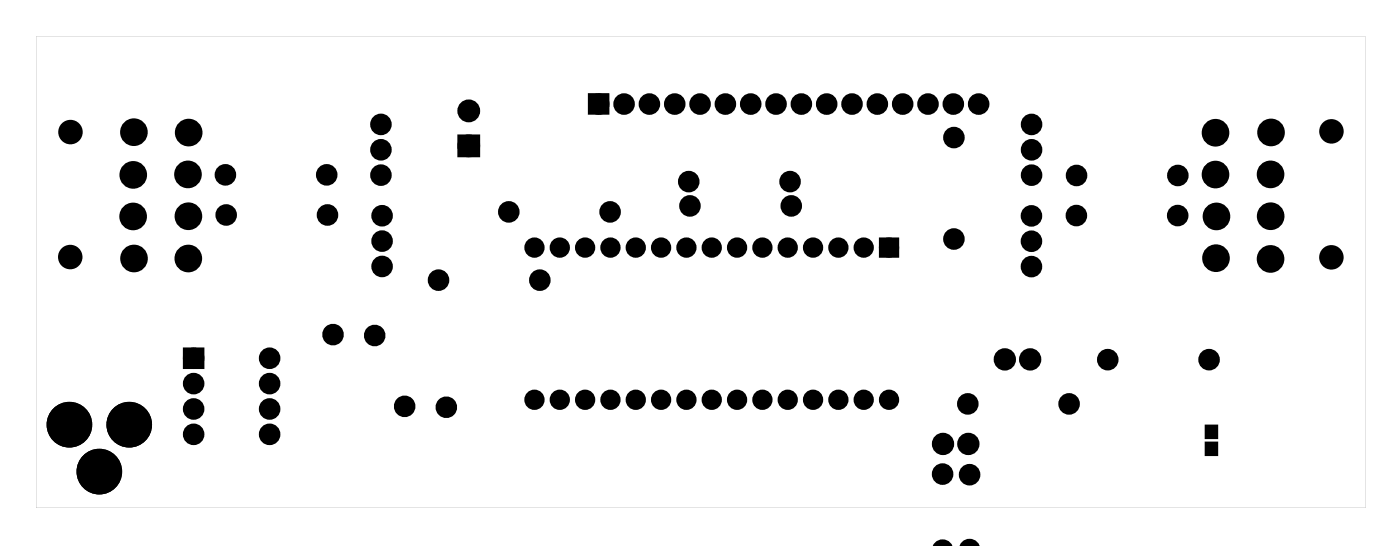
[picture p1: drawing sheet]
<svg xmlns="http://www.w3.org/2000/svg" width="140mm" height="55mm" viewBox="0 0 140 55" stroke-linecap="round" stroke-linejoin="round" font-family="sans-serif">
<g fill="#000">
<path d="M46.2 13.8h1.6v1.6h-1.6zM59.3 9.7h1.4v1.4h-1.4zM18.7 35.2h1.4v1.4h-1.4zM88.5 24.1h1.3v1.4h-1.3zM120.9 44.3h1.1v1.2h-1.1zM120.9 42.6h1.1v1.2h-1.1z"/>
<path d="M3.6 3.6h133.3v47.3h-133.3zM3.6 3.6v47.3h133.3v-47.3z"/>
</g>
<g fill="none" stroke="#000" stroke-width=".76" stroke-linecap="butt">
<path d="M46.2 13.8h1.6v1.6h-1.6zM59.3 9.7h1.4v1.4h-1.4zM18.7 35.2h1.4v1.4h-1.4zM94 54.7a.67 .67 0 0 1 1.1 0M96.6 54.7a.69 .69 0 0 1 .6-.4 .69 .69 0 0 1 .7 .4"/>
<circle cx="13.4" cy="17.5" r="1"/>
<circle cx="13.4" cy="13.2" r="1"/>
<circle cx="18.9" cy="17.5" r="1"/>
<circle cx="18.9" cy="13.3" r="1"/>
<circle cx="22.6" cy="17.5" r=".7"/>
<circle cx="32.8" cy="17.5" r=".7"/>
<circle cx="38.2" cy="12.5" r=".7"/>
<circle cx="38.2" cy="15" r=".7"/>
<circle cx="38.2" cy="17.5" r=".7"/>
<circle cx="47" cy="14.6" r=".76"/>
<circle cx="47" cy="11.1" r=".76"/>
<circle cx="60" cy="10.4" r=".7"/>
<circle cx="62.6" cy="10.4" r=".7"/>
<circle cx="65.1" cy="10.4" r=".7"/>
<circle cx="67.7" cy="10.4" r=".7"/>
<circle cx="69.1" cy="18.2" r=".7"/>
<circle cx="70.2" cy="10.4" r=".7"/>
<circle cx="72.7" cy="10.4" r=".7"/>
<circle cx="75.3" cy="10.4" r=".7"/>
<circle cx="77.8" cy="10.4" r=".7"/>
<circle cx="79.2" cy="18.2" r=".7"/>
<circle cx="80.4" cy="10.4" r=".7"/>
<circle cx="82.9" cy="10.4" r=".7"/>
<circle cx="85.4" cy="10.4" r=".7"/>
<circle cx="88" cy="10.4" r=".7"/>
<circle cx="90.5" cy="10.4" r=".7"/>
<circle cx="93.1" cy="10.4" r=".7"/>
<circle cx="95.6" cy="10.4" r=".7"/>
<circle cx="95.7" cy="13.8" r=".7"/>
<circle cx="98.1" cy="10.4" r=".7"/>
<circle cx="103.5" cy="15" r=".7"/>
<circle cx="103.5" cy="12.5" r=".7"/>
<circle cx="103.5" cy="17.5" r=".7"/>
<circle cx="108" cy="17.6" r=".7"/>
<circle cx="118.1" cy="17.6" r=".7"/>
<circle cx="121.9" cy="17.5" r="1"/>
<circle cx="121.9" cy="13.3" r="1"/>
<circle cx="127.4" cy="17.5" r="1"/>
<circle cx="127.5" cy="13.3" r="1"/>
<circle cx="13.4" cy="21.7" r="1"/>
<circle cx="13.4" cy="25.9" r="1"/>
<circle cx="18.9" cy="25.9" r="1"/>
<circle cx="18.9" cy="21.7" r="1"/>
<circle cx="19.4" cy="38.4" r=".7"/>
<circle cx="19.4" cy="35.9" r=".7"/>
<circle cx="22.7" cy="21.5" r=".7"/>
<circle cx="27" cy="38.4" r=".7"/>
<circle cx="27" cy="35.9" r=".7"/>
<circle cx="32.8" cy="21.5" r=".7"/>
<circle cx="33.4" cy="33.5" r=".7"/>
<circle cx="37.6" cy="33.6" r=".7"/>
<circle cx="38.3" cy="21.6" r=".7"/>
<circle cx="38.3" cy="24.1" r=".7"/>
<circle cx="38.3" cy="26.7" r=".7"/>
<circle cx="44" cy="28.1" r=".7"/>
<circle cx="51" cy="21.2" r=".7"/>
<circle cx="54.1" cy="28.1" r=".7"/>
<circle cx="61.2" cy="21.2" r=".7"/>
<circle cx="69.2" cy="20.6" r=".7"/>
<circle cx="79.4" cy="20.6" r=".7"/>
<circle cx="95.7" cy="23.9" r=".7"/>
<circle cx="100.8" cy="36" r=".74"/>
<circle cx="103.3" cy="36" r=".74"/>
<circle cx="103.4" cy="21.6" r=".7"/>
<circle cx="103.4" cy="24.2" r=".7"/>
<circle cx="103.4" cy="26.7" r=".7"/>
<circle cx="108" cy="21.6" r=".7"/>
<circle cx="111.1" cy="36" r=".7"/>
<circle cx="118.1" cy="21.6" r=".7"/>
<circle cx="121.3" cy="36" r=".7"/>
<circle cx="122" cy="25.9" r="1"/>
<circle cx="122" cy="21.7" r="1"/>
<circle cx="127.4" cy="25.9" r="1"/>
<circle cx="127.4" cy="21.7" r="1"/>
<circle cx="19.4" cy="43.5" r=".7"/>
<circle cx="19.4" cy="41" r=".7"/>
<circle cx="27" cy="41" r=".7"/>
<circle cx="27" cy="43.5" r=".7"/>
<circle cx="40.6" cy="40.7" r=".7"/>
<circle cx="44.8" cy="40.8" r=".7"/>
<circle cx="94.5" cy="47.5" r=".7"/>
<circle cx="94.6" cy="44.5" r=".74"/>
<circle cx="97.1" cy="40.4" r=".7"/>
<circle cx="97.1" cy="44.5" r=".74"/>
<circle cx="97.2" cy="47.5" r=".7"/>
<circle cx="107.2" cy="40.4" r=".7"/>
</g>
<g fill="#000">
<path d="M93.8 54.7a.91 .91 0 0 1 1.4 0z" fill-rule="evenodd"/>
<path d="M96.5 54.7a.82 .82 0 0 1 1.4 0z" fill-rule="evenodd"/>
<circle cx="7.1" cy="13.2" r="1.1"/>
<circle cx="13.4" cy="17.5" r="1"/>
<circle cx="13.4" cy="13.2" r="1"/>
<circle cx="18.9" cy="17.5" r="1"/>
<circle cx="18.9" cy="13.3" r="1"/>
<circle cx="22.6" cy="17.5" r=".7"/>
<circle cx="32.8" cy="17.5" r=".7"/>
<circle cx="38.2" cy="17.5" r=".7"/>
<circle cx="38.2" cy="15" r=".7"/>
<circle cx="38.2" cy="12.5" r=".7"/>
<circle cx="47" cy="11.1" r=".76"/>
<circle cx="47" cy="14.6" r=".76"/>
<circle cx="60" cy="10.4" r=".7"/>
<circle cx="62.6" cy="10.4" r=".7"/>
<circle cx="65.1" cy="10.4" r=".7"/>
<circle cx="67.7" cy="10.4" r=".7"/>
<circle cx="69.1" cy="18.2" r=".7"/>
<circle cx="70.2" cy="10.4" r=".7"/>
<circle cx="72.7" cy="10.4" r=".7"/>
<circle cx="75.3" cy="10.4" r=".7"/>
<circle cx="77.8" cy="10.4" r=".7"/>
<circle cx="79.2" cy="18.2" r=".7"/>
<circle cx="80.4" cy="10.4" r=".7"/>
<circle cx="82.9" cy="10.4" r=".7"/>
<circle cx="85.4" cy="10.4" r=".7"/>
<circle cx="88" cy="10.4" r=".7"/>
<circle cx="90.5" cy="10.4" r=".7"/>
<circle cx="93.1" cy="10.4" r=".7"/>
<circle cx="95.6" cy="10.4" r=".7"/>
<circle cx="95.7" cy="13.8" r=".7"/>
<circle cx="98.1" cy="10.4" r=".7"/>
<circle cx="103.5" cy="12.5" r=".7"/>
<circle cx="103.5" cy="17.5" r=".7"/>
<circle cx="103.5" cy="15" r=".7"/>
<circle cx="108" cy="17.6" r=".7"/>
<circle cx="118.1" cy="17.6" r=".7"/>
<circle cx="121.9" cy="17.5" r="1"/>
<circle cx="121.9" cy="13.3" r="1"/>
<circle cx="127.4" cy="17.5" r="1"/>
<circle cx="127.5" cy="13.3" r="1"/>
<circle cx="133.5" cy="13.2" r="1.1"/>
<circle cx="7" cy="25.7" r="1.1"/>
<circle cx="13.4" cy="21.7" r="1"/>
<circle cx="13.4" cy="25.9" r="1"/>
<circle cx="18.9" cy="25.9" r="1"/>
<circle cx="18.9" cy="21.7" r="1"/>
<circle cx="19.4" cy="38.4" r=".7"/>
<circle cx="19.4" cy="35.9" r=".7"/>
<circle cx="22.7" cy="21.5" r=".7"/>
<circle cx="27" cy="35.9" r=".7"/>
<circle cx="27" cy="38.4" r=".7"/>
<circle cx="32.8" cy="21.5" r=".7"/>
<circle cx="33.4" cy="33.5" r=".7"/>
<circle cx="37.6" cy="33.6" r=".7"/>
<circle cx="38.3" cy="24.1" r=".7"/>
<circle cx="38.3" cy="21.6" r=".7"/>
<circle cx="38.3" cy="26.7" r=".7"/>
<circle cx="44" cy="28.1" r=".7"/>
<circle cx="51" cy="21.2" r=".7"/>
<circle cx="53.6" cy="24.8" r=".67"/>
<circle cx="54.1" cy="28.1" r=".7"/>
<circle cx="56.1" cy="24.8" r=".67"/>
<circle cx="58.7" cy="24.8" r=".67"/>
<circle cx="61.2" cy="21.2" r=".7"/>
<circle cx="61.2" cy="24.8" r=".67"/>
<circle cx="63.8" cy="24.8" r=".67"/>
<circle cx="66.3" cy="24.8" r=".67"/>
<circle cx="68.8" cy="24.8" r=".67"/>
<circle cx="69.2" cy="20.6" r=".7"/>
<circle cx="71.4" cy="24.8" r=".67"/>
<circle cx="73.9" cy="24.8" r=".67"/>
<circle cx="76.5" cy="24.8" r=".67"/>
<circle cx="79" cy="24.8" r=".67"/>
<circle cx="79.4" cy="20.6" r=".7"/>
<circle cx="81.5" cy="24.8" r=".67"/>
<circle cx="84.1" cy="24.8" r=".67"/>
<circle cx="86.6" cy="24.8" r=".67"/>
<circle cx="89.2" cy="24.8" r=".67"/>
<circle cx="95.7" cy="23.9" r=".7"/>
<circle cx="100.8" cy="36" r=".74"/>
<circle cx="103.3" cy="36" r=".74"/>
<circle cx="103.4" cy="24.2" r=".7"/>
<circle cx="103.4" cy="21.6" r=".7"/>
<circle cx="103.4" cy="26.7" r=".7"/>
<circle cx="108" cy="21.6" r=".7"/>
<circle cx="111.1" cy="36" r=".7"/>
<circle cx="118.1" cy="21.6" r=".7"/>
<circle cx="121.3" cy="36" r=".7"/>
<circle cx="122" cy="25.9" r="1"/>
<circle cx="122" cy="21.7" r="1"/>
<circle cx="127.4" cy="25.9" r="1"/>
<circle cx="127.4" cy="21.7" r="1"/>
<circle cx="133.5" cy="25.8" r="1.1"/>
<circle cx="7" cy="42.5" r="1.83"/>
<circle cx="10" cy="47.2" r="1.83"/>
<circle cx="13" cy="42.5" r="1.83"/>
<circle cx="19.4" cy="41" r=".7"/>
<circle cx="19.4" cy="43.5" r=".7"/>
<circle cx="27" cy="43.5" r=".7"/>
<circle cx="27" cy="41" r=".7"/>
<circle cx="40.6" cy="40.7" r=".7"/>
<circle cx="44.8" cy="40.8" r=".7"/>
<circle cx="53.6" cy="40" r=".67"/>
<circle cx="56.1" cy="40" r=".67"/>
<circle cx="58.7" cy="40" r=".67"/>
<circle cx="61.2" cy="40" r=".67"/>
<circle cx="63.8" cy="40" r=".67"/>
<circle cx="66.3" cy="40" r=".67"/>
<circle cx="68.8" cy="40" r=".67"/>
<circle cx="71.4" cy="40" r=".67"/>
<circle cx="73.9" cy="40" r=".67"/>
<circle cx="76.5" cy="40" r=".67"/>
<circle cx="79" cy="40" r=".67"/>
<circle cx="81.5" cy="40" r=".67"/>
<circle cx="84.1" cy="40" r=".67"/>
<circle cx="86.6" cy="40" r=".67"/>
<circle cx="89.2" cy="40" r=".67"/>
<circle cx="94.5" cy="47.5" r=".7"/>
<circle cx="94.6" cy="44.5" r=".74"/>
<circle cx="97.1" cy="40.4" r=".7"/>
<circle cx="97.1" cy="44.5" r=".74"/>
<circle cx="97.2" cy="47.5" r=".7"/>
<circle cx="107.2" cy="40.4" r=".7"/>
</g>
<g fill="none" stroke="#000" stroke-width=".25">
<path d="M120.9 44.3h1.1v1.2h-1.1zM120.9 42.6h1.1v1.2h-1.1z"/>
<circle cx="7.1" cy="13.2" r="1.1"/>
<circle cx="133.5" cy="13.2" r="1.1"/>
<circle cx="7" cy="25.7" r="1.1"/>
<circle cx="133.5" cy="25.8" r="1.1"/>
</g>
<g fill="none" stroke="#000" stroke-width=".69" stroke-linecap="butt">
<path d="M88.5 24.1h1.3v1.4h-1.3z"/>
<circle cx="53.6" cy="24.8" r=".67"/>
<circle cx="56.1" cy="24.8" r=".67"/>
<circle cx="58.7" cy="24.8" r=".67"/>
<circle cx="61.2" cy="24.8" r=".67"/>
<circle cx="63.8" cy="24.8" r=".67"/>
<circle cx="66.3" cy="24.8" r=".67"/>
<circle cx="68.8" cy="24.8" r=".67"/>
<circle cx="71.4" cy="24.8" r=".67"/>
<circle cx="73.9" cy="24.8" r=".67"/>
<circle cx="76.5" cy="24.8" r=".67"/>
<circle cx="79" cy="24.8" r=".67"/>
<circle cx="81.5" cy="24.8" r=".67"/>
<circle cx="84.1" cy="24.8" r=".67"/>
<circle cx="86.6" cy="24.8" r=".67"/>
<circle cx="89.2" cy="24.8" r=".67"/>
<circle cx="53.6" cy="40" r=".67"/>
<circle cx="56.1" cy="40" r=".67"/>
<circle cx="58.7" cy="40" r=".67"/>
<circle cx="61.2" cy="40" r=".67"/>
<circle cx="63.8" cy="40" r=".67"/>
<circle cx="66.3" cy="40" r=".67"/>
<circle cx="68.8" cy="40" r=".67"/>
<circle cx="71.4" cy="40" r=".67"/>
<circle cx="73.9" cy="40" r=".67"/>
<circle cx="76.5" cy="40" r=".67"/>
<circle cx="79" cy="40" r=".67"/>
<circle cx="81.5" cy="40" r=".67"/>
<circle cx="84.1" cy="40" r=".67"/>
<circle cx="86.6" cy="40" r=".67"/>
<circle cx="89.2" cy="40" r=".67"/>
</g>
<g fill="none" stroke="#000" stroke-width=".91" stroke-linecap="butt">
<circle cx="7" cy="42.5" r="1.83"/>
<circle cx="10" cy="47.2" r="1.83"/>
<circle cx="13" cy="42.5" r="1.83"/>
</g>
</svg>
